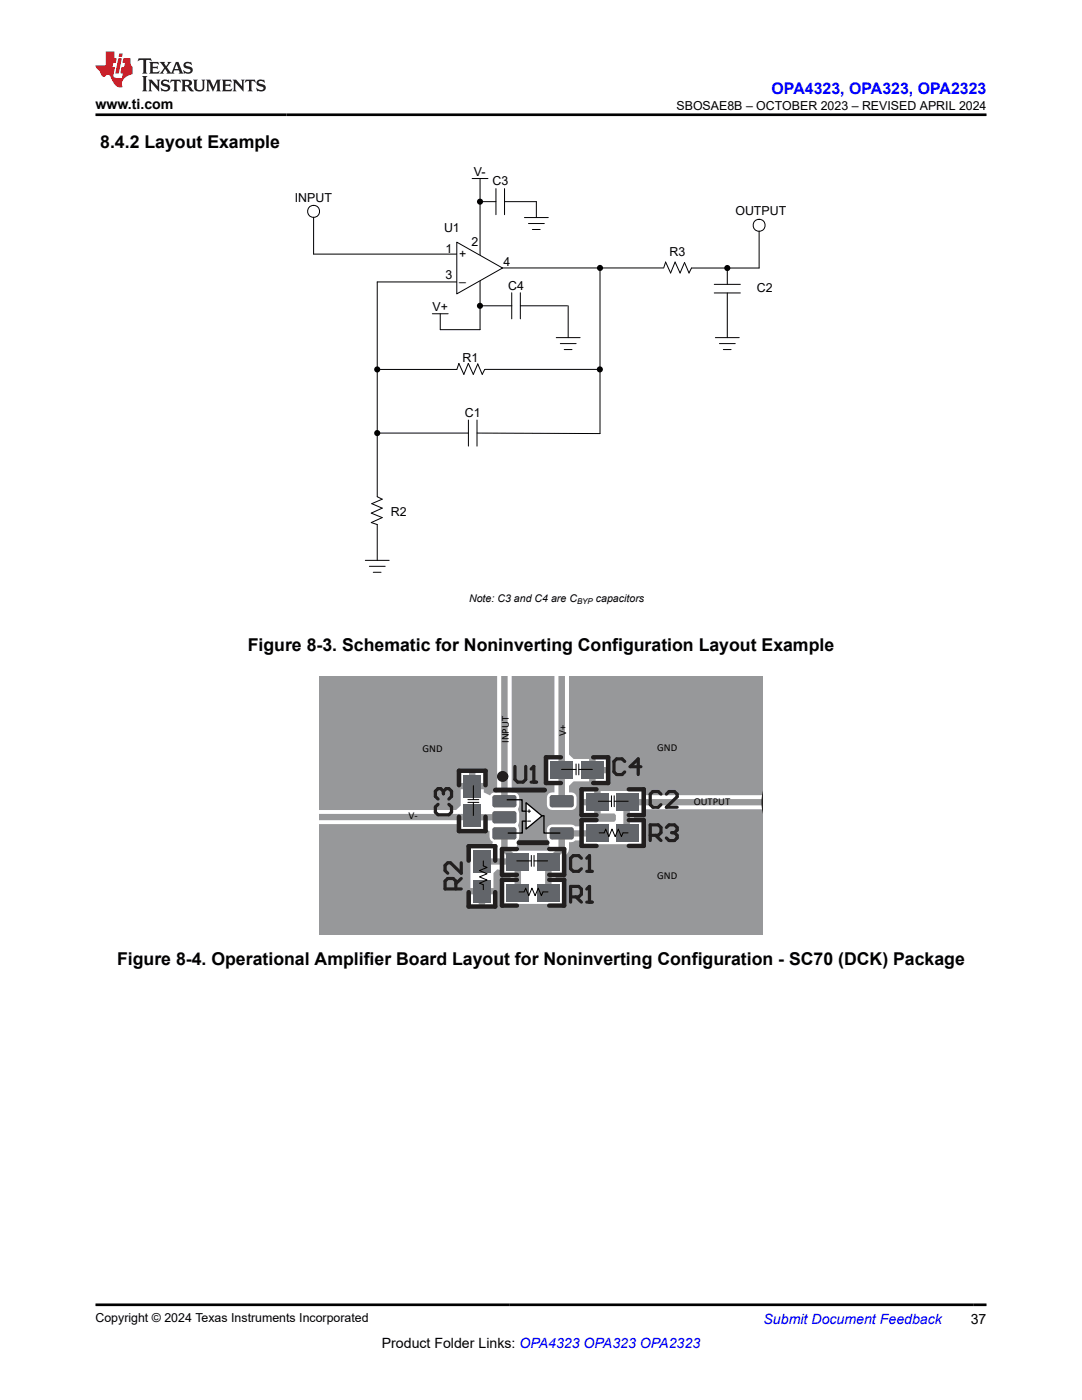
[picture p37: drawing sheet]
<svg xmlns="http://www.w3.org/2000/svg" width="216mm" height="279mm" viewBox="0 0 216 279" stroke-linecap="round" stroke-linejoin="round" font-family="sans-serif">
<defs><g id="words">
<g font-size="3.5">
<text x="20" y="29.6">8.4.2 Layout Example</text>
<text x="49.4" y="130">Figure 8-3. Schematic for Noninverting Configuration Layout Example</text>
<text x="23.4" y="192.5">Figure 8-4. Operational Amplifier Board Layout for Noninverting Configuration - SC70 (DCK) Package</text>
</g>
<text font-size="3.2" fill="#00f" x="154" y="18.7">OPA4323, OPA323, OPA2323</text>
<g font-size="2.8">
<text x="19.1" y="21.8">www.ti.com</text>
<text x="76.2" y="269">Product Folder Links: OPA4323 OPA323 OPA2323</text>
<text x="193.7" y="264.2">37</text>
</g>
<text font-size="2.8" fill="#00f" x="152.4" y="264.2">Submit Document Feedback</text>
<g font-size="2.5">
<text x="135" y="21.9">SBOSAE8B – OCTOBER 2023 – REVISED APRIL 2024</text>
<text x="94.6" y="35">V-</text>
<text x="58.8" y="40.3">INPUT</text>
<text x="98.3" y="37">C3</text>
<text x="88.6" y="46.3">U1</text>
<text x="146.7" y="43">OUTPUT</text>
<text x="88.9" y="50.4">1</text>
<text x="91.6" y="51.5">+</text>
<text x="94.1" y="49.1">2</text>
<text x="100.4" y="53">4</text>
<text x="133.6" y="51.1">R3</text>
<text x="88.9" y="55.7">3</text>
<text x="91.6" y="57">–</text>
<text x="101.4" y="57.8">C4</text>
<text x="151" y="58.3">C2</text>
<text x="86.3" y="62">V+</text>
<text x="92.3" y="72.2">R1</text>
<text x="92.7" y="83.2">C1</text>
<text x="78" y="103">R2</text>
<text x="19" y="263.9">Copyright © 2024 Texas Instruments Incorporated</text>
</g>
<g font-size="2.1">
<text x="93.6" y="120.1">Note: C3 and C4 are C</text>
<text x="118.9" y="120.1">capacitors</text>
<text x="101.5" y="148.3" transform="rotate(-90 101.5 148.3)">INPUT</text>
<text x="112.9" y="146.9" transform="rotate(-90 112.9 146.9)">V+</text>
<text x="131.1" y="149.8">GND</text>
<text x="84.3" y="150">GND</text>
<text x="138.4" y="160.6">OUTPUT</text>
<text x="81.5" y="163.5">V-</text>
<text x="131.1" y="175.4">GND</text>
</g>
<text font-size="1.6" x="115.1" y="120.6">BYP</text>
</g></defs>
<path d="M95.8 35.6v30.2M62.6 50.7h28.5M75.3 56.3h15.8M100.3 53.5h.1" fill="none" stroke="#000" stroke-width=".2"/>
<path d="M91.1 48.3l9.2 5.2-9.2 5.1z" fill="#fff"/>
<g fill="none" stroke="#000" stroke-width=".2">
<path d="M94.2 35.6h3.2M99 37.6v5.2M100.7 37.6v5.2M62.6 43.4v7.3M75.3 56.3v42.8l1 .5-2.1 .9 2.1 .9-2.2 1 2.2 .9-2.2 1 1.2 .4v7.1M91.1 48.3l9.2 5.2-9.2 5.1zM95.4 40.2h3.6M100.3 53.5h32M100.7 40.2h6.3v3.2M102.1 58.4v5.2M103.8 58.4v5.2M104.6 43.4h4.8"/>
<path d="M105.5 44.6h3.1M106.2 45.8h1.6M119.7 54.1v32.4l-24.5-.1M132.4 53.5l.4-1.2 1 2.2 .9-2.2 1 2.2 .9-2.1 .9 2.1 .5-1h13.5M142.5 56.7h5.2M142.5 58.5h5.2M145.1 53.6v3.1M145.1 58.5v8.9M151.5 46.1v7.4M75.8 73.7h15.3M86.3 62.6h3.1M87.8 62.6v3.2h8"/>
<path d="M91.2 73.7l.4-1.2 1 2.2 .8-2.2 1 2.2 .9-2.1 .9 2.1 .5-1M96.3 61h5.8M96.8 73.7h22.3M103.8 61h9.4M111 67.4h4.8M111.8 68.6h3.2M112.6 69.8h1.5M113.4 61v6.4M142.7 67.4h4.8M143.6 68.6h3.1M144.3 69.8h1.6M75.8 86.4h17.7"/>
<path d="M93.5 83.8v5.2M95.2 83.8v5.2M72.9 111.8h4.8M73.7 113h3.2M74.5 114.2h1.5"/>
<circle cx="62.6" cy="42.2" r="1.2"/>
<circle cx="151.5" cy="45" r="1.2"/>
</g>
<g fill="#000">
<circle cx="95.8" cy="40.2" r=".61"/>
<circle cx="119.7" cy="53.5" r=".61"/>
<circle cx="145.1" cy="53.5" r=".61"/>
<circle cx="75.3" cy="73.7" r=".61"/>
<circle cx="95.8" cy="61" r=".61"/>
<circle cx="119.7" cy="73.7" r=".61"/>
<circle cx="75.3" cy="86.4" r=".61"/>
</g>
<path d="M63.6 134.9h88.7v51.6h-88.7zM94.2 134.9h12.9zM121 134.9h2.7zM117.1 134.9h2.6zM121 134.9h2.7zM117.1 134.9h2.6zM118.8 151.5v1.6h2.2v-1.6zM63.6 151.9v2.6zM63.6 151.9v2.6zM118.8 154.3v1.6h2.2v-1.6zM108.9 134.9h1.7v16.6h-1.3v4.4h1.3v2.2a1.19 1.19 0 0 0-1.5 1.1v1.4a1.04 1.04 0 0 0 1.1 1.1h3.8a1.04 1.04 0 0 0 1-1.1v-1.4a1.14 1.14 0 0 0-1.5-1.1v-1.3l.9-.9h3.2v-4.4h-3.2l-.9-.9v-15.7h2.1zM94.9 154.2v2.1h1.6v-2.1zM91.9 154.2v2.1h1.7v-2.1zM63.6 155.8v2.6zM63.6 155.8v2.6zM63.6 159.8v6.5v-1.8h28.3v1h4.6l1.2 .3 .1 1.7 .5 .5-.2 1.2h-4.2v8h4.6v-3l.7-.7 1.3 .2v.5h1.4v1.7h-1.4v4.5h11.7v-4.5h-1.3v-1.7h1.3v-2.9a2.76 2.76 0 0 0 1.3-3.2 1.27 1.27 0 0 0 1.3-.4h1.6v.8h11.7v-4.5h-1.6v-1.7h1.6v-.8h24.2v4.9v-12.6v4.9h-24.2v-.8h-8.3v4.4h2.8l.3 .4v1l-.3 .3h-6.2v.9h-1.6l-.8-.3h-3.8a1.05 1.05 0 0 0-1.1 1v1.5l.3 .7 .2 1.4-.4 .6h-5.7l-.4-.6 .2-1.4a3.1 3.1 0 0 0 .1-3.1 4.2 4.2 0 0 0 0-3.2 3.7 3.7 0 0 0-.1-3.1l-.3-.2-.9-.1v-23.2h-2.9v23.2a1.44 1.44 0 0 0-1.5 .6l-1.2-.6v-.6h-4.6v3.3l-.9 .9h-27.4zM116.4 157.9v1.6h2.2v-1.6zM116.4 160.7v1.6h2.2v-1.6zM96.8 178.5v2.1h1.7v-2.1zM93.9 178.5v2.1h1.6v-2.1z" fill-rule="evenodd" fill="#97989a"/>
<path d="M100.6 134.9v25M112.1 134.9v25M63.6 163.1h30.9M94.5 163.1h6.1M100.6 166.3v3.1l2.6 2.5h-6.8M103.3 172v6.2M118.9 166.3h-6.8v3.1l-2.7 2.6v6.2M152.3 160.1h-27.3v6.1" fill="none" stroke="#97989a" stroke-width="1.3"/>
<g fill="#97989a">
<path d="M94.6 175.9h3.1v3.9h-3.1z" fill-rule="evenodd"/>
<path d="M98.5 162.4l.2-.3h3.9l.2 .3v1.5l-.2 .2h-3.9l-.2-.2z" fill-rule="evenodd"/>
<path d="M98.5 162.4h.2zM98.6 162.2l.1-.1v.3h-.2z" fill-rule="evenodd"/>
<path d="M98.7 163.9v.2zM98.5 163.9h.2v.2z" fill-rule="evenodd"/>
<path d="M102.6 163.9h.2zM102.6 163.9h.2l-.2 .2z" fill-rule="evenodd"/>
<path d="M102.6 162.1v.3zM102.6 162.1l.2 .3h-.2z" fill-rule="evenodd"/>
<path d="M98.5 165.6l.2-.3h3.9l.2 .3v1.5l-.2 .2h-3.9l-.2-.2z" fill-rule="evenodd"/>
<path d="M98.5 165.6h.2zM98.6 165.4l.1-.1v.3h-.2z" fill-rule="evenodd"/>
<path d="M98.7 167.1v.2zM98.5 167.1h.2v.2z" fill-rule="evenodd"/>
<path d="M102.6 167.1h.2zM102.6 167.1h.2l-.2 .2z" fill-rule="evenodd"/>
<path d="M102.6 165.3v.3zM102.6 165.3l.2 .3h-.2z" fill-rule="evenodd"/>
<path d="M107.4 176.7h4.1v2.9h-4.1z" fill-rule="evenodd"/>
<path d="M117.2 164.8h4v2.9h-4z" fill-rule="evenodd"/>
<path d="M116.2 152.2h4v3h-4z" fill-rule="evenodd"/>
<path d="M98.5 159.2l.2-.3h3.9l.2 .3v1.4l-.2 .3h-3.9l-.2-.3z" fill-rule="evenodd"/>
<path d="M98.5 159.2h.2zM98.6 159l.1-.1v.3h-.2z" fill-rule="evenodd"/>
<path d="M98.7 160.6v.3zM98.5 160.6h.2v.3z" fill-rule="evenodd"/>
<path d="M102.6 160.6h.2zM102.6 160.6h.2l-.2 .3z" fill-rule="evenodd"/>
<path d="M102.6 158.9v.3zM102.6 158.9l.2 .3h-.2z" fill-rule="evenodd"/>
<path d="M94.6 170h3.1v3.9h-3.1z" fill-rule="evenodd"/>
<path d="M107.4 170.5h4.1v3h-4.1z" fill-rule="evenodd"/>
<path d="M117.2 158.6h4v3h-4z" fill-rule="evenodd"/>
<path d="M101.3 176.7h4.1v2.9h-4.1z" fill-rule="evenodd"/>
<path d="M109.9 165.6l.3-.3h3.8l.2 .3v1.5l-.2 .2h-3.8l-.3-.2z" fill-rule="evenodd"/>
<path d="M109.9 165.6h.3zM110 165.4l.2-.1v.3h-.3z" fill-rule="evenodd"/>
<path d="M110.2 167.1v.2zM109.9 167.1h.3v.2z" fill-rule="evenodd"/>
<path d="M114 167.1h.2zM114 167.1h.2l-.2 .2z" fill-rule="evenodd"/>
<path d="M114 165.3v.3zM114 165.3l.2 .3h-.2z" fill-rule="evenodd"/>
<path d="M92.7 154.9h3.1v4h-3.1z" fill-rule="evenodd"/>
<path d="M110.1 152.2h4v3h-4z" fill-rule="evenodd"/>
<path d="M123.3 164.8h4v2.9h-4z" fill-rule="evenodd"/>
<path d="M109.9 159.2l.3-.3h3.8l.2 .3v1.4l-.2 .3h-3.8l-.3-.3z" fill-rule="evenodd"/>
<path d="M109.9 159.2h.3zM110 159l.2-.1v.3h-.3z" fill-rule="evenodd"/>
<path d="M110.2 160.6v.3zM109.9 160.6h.3v.3z" fill-rule="evenodd"/>
<path d="M114 160.6h.2zM114 160.6h.2l-.2 .3z" fill-rule="evenodd"/>
<path d="M114 158.9v.3zM114 158.9l.2 .3h-.2z" fill-rule="evenodd"/>
<path d="M92.7 160.8h3.1v4h-3.1z" fill-rule="evenodd"/>
<path d="M101.3 170.5h4.1v3h-4.1z" fill-rule="evenodd"/>
<path d="M123.3 158.6h4v3h-4z" fill-rule="evenodd"/>
</g>
<g fill="none" stroke="#221f1f" stroke-width=".89">
<path d="M91.6 156.7v-2.9h5.3v2.9M111.9 151.1h-3v5.2h3M118.4 151.1h2.9v5.2h-2.9M119 157.5h-3v5.2h3M125.5 157.5h2.9v5.2h-2.9M91.6 163v2.9h5.3v-2.9M93.5 171.8v-2.9h5.3v2.9M93.5 178v2.9h5.3v-2.9M103.1 169.4h-2.9v5.2h2.9M103.1 175.6h-2.9v5.1h2.9M109.6 175.6h3v5.1h-3M109.6 169.4h3v5.2h-3"/>
<path d="M119 163.7h-3v5.1h3M125.5 163.7h2.9v5.1h-2.9"/>
</g>
<path d="M98.9 157.7h9.8M103.6 168.2h5.6" fill="none" stroke="#221f1f" stroke-width="1"/>
<g fill="none" stroke="#221f1f" stroke-width=".64">
<path d="M88.5 157.9l-.6-.5h-.5l-.5 .5v1l.5 .6M88.5 157.9l.5-.5h.6l.5 .5v1l-.5 .6M88.5 157.9v.5M102.8 153v2.6l.5 .5h1.1l.5-.5v-2.6M106 156.1h1.1M106 153.5l.5-.5v3.1M124.7 152l-.6-.6h-1.1l-.5 .6v2.1l.5 .5h1.1l.6-.5M127.9 153h-2.2l1.6-1.6v3.2M131.9 158.5l-.5-.5h-1.1l-.6 .5v2.1l.6 .5h1.1l.5-.5M133 158.5l.5-.5h1.1l.5 .5v.5l-2.1 2.1h2.1M87.4 160.5l-.5 .5v1.1l.5 .5h2.2l.5-.5v-1.1l-.5-.5M91 177.4v-1.6l-.6-.5h-1.1l-.5 .5v1.6h3.2"/>
<path d="M92 172.2v2.1l-2.1-2.1h-.6l-.5 .5v1l.5 .6M92 175.3l-1 1.1M113.9 179h1.6l.5-.5v-1.1l-.5-.5h-1.6v3.1M114.9 179l1.1 1M116 171.3l-.5-.5h-1.1l-.5 .5v2.1l.5 .5h1.1l.5-.5M117.1 171.3l.5-.5v3.1M117.1 177.4l.5-.5v3.1M117.1 173.9h1.1M129.7 166.7h1.7l.5-.5v-1.1l-.5-.5h-1.7v3.2M130.8 166.7l1.1 1.1M133 165.1l.5-.5h1.1l.5 .5v.6l-.5 .5M134 166.2h.6"/>
<path d="M134.6 166.2l.5 .5v.5l-.5 .6h-1.1l-.5-.6M117.1 180h1.1"/>
</g>
<circle cx="100.3" cy="155" r=".48" fill="none" stroke="#221f1f" stroke-width="1.3"/>
<g fill="#62656a">
<path d="M94.4 175.6h3.5v4.5h-3.5z" fill-rule="evenodd"/>
<path d="M98.2 162.4l.5-.5h3.9l.5 .5v1.5l-.5 .4h-3.9l-.5-.4z" fill-rule="evenodd"/>
<path d="M98.2 162.4h.5zM98.3 162.1l.4-.2v.5h-.5z" fill-rule="evenodd"/>
<path d="M98.7 163.9v.4zM98.2 163.9h.5v.4h-.2z" fill-rule="evenodd"/>
<path d="M102.6 163.9h.5zM102.6 163.9h.5l-.1 .2-.4 .2z" fill-rule="evenodd"/>
<path d="M102.6 161.9v.5zM102.6 161.9l.4 .2 .1 .3h-.5z" fill-rule="evenodd"/>
<path d="M98.2 165.6l.5-.5h3.9l.5 .5v1.5l-.5 .5h-3.9l-.5-.5z" fill-rule="evenodd"/>
<path d="M98.2 165.6h.5zM98.3 165.3l.4-.2v.5h-.5z" fill-rule="evenodd"/>
<path d="M98.7 167.1v.5zM98.2 167.1h.5v.5l-.2-.1z" fill-rule="evenodd"/>
<path d="M102.6 167.1h.5zM102.6 167.1h.5l-.3 .4-.2 .1z" fill-rule="evenodd"/>
<path d="M102.6 165.1v.5zM102.6 165.1l.2 .1 .3 .4h-.5z" fill-rule="evenodd"/>
<path d="M107.1 176.4h4.6v3.5h-4.6z" fill-rule="evenodd"/>
<path d="M116.9 164.5h4.6v3.5h-4.6z" fill-rule="evenodd"/>
<path d="M115.9 152h4.6v3.4h-4.6z" fill-rule="evenodd"/>
<path d="M98.2 159.2l.5-.5h3.9l.5 .5v1.4l-.5 .5h-3.9l-.5-.5z" fill-rule="evenodd"/>
<path d="M98.2 159.2h.5zM98.3 158.9l.4-.2v.5h-.5z" fill-rule="evenodd"/>
<path d="M98.7 160.6v.5zM98.2 160.6h.5v.5h-.2z" fill-rule="evenodd"/>
<path d="M102.6 160.6h.5zM102.6 160.6h.5l-.3 .5h-.2z" fill-rule="evenodd"/>
<path d="M102.6 158.7v.5zM102.6 158.7h.2l.3 .5h-.5z" fill-rule="evenodd"/>
<path d="M94.4 169.7h3.5v4.5h-3.5z" fill-rule="evenodd"/>
<path d="M107.1 170.3h4.6v3.4h-4.6z" fill-rule="evenodd"/>
<path d="M116.9 158.4h4.6v3.4h-4.6z" fill-rule="evenodd"/>
<path d="M101 176.4h4.6v3.5h-4.6z" fill-rule="evenodd"/>
<path d="M109.7 165.6l.5-.5h3.8l.5 .5v1.5l-.5 .5h-3.8l-.5-.5z" fill-rule="evenodd"/>
<path d="M109.7 165.6h.5zM109.7 165.3l.5-.2v.5h-.5z" fill-rule="evenodd"/>
<path d="M110.2 167.1v.5zM109.7 167.1h.5v.5l-.3-.1z" fill-rule="evenodd"/>
<path d="M114 167.1h.5zM114 167.1h.5l-.2 .4-.3 .1z" fill-rule="evenodd"/>
<path d="M114 165.1v.5zM114 165.1l.3 .1 .2 .4h-.5z" fill-rule="evenodd"/>
<path d="M92.5 154.7h3.5v4.4h-3.5z" fill-rule="evenodd"/>
<path d="M109.8 152h4.6v3.4h-4.6z" fill-rule="evenodd"/>
<path d="M123 164.5h4.6v3.5h-4.6z" fill-rule="evenodd"/>
<path d="M109.7 159.2l.5-.5h3.8l.5 .5v1.4l-.5 .5h-3.8l-.5-.5z" fill-rule="evenodd"/>
<path d="M109.7 159.2h.5zM109.7 158.9l.5-.2v.5h-.5z" fill-rule="evenodd"/>
<path d="M110.2 160.6v.5zM109.7 160.6h.5v.5h-.3z" fill-rule="evenodd"/>
<path d="M114 160.6h.5zM114 160.6h.5l-.2 .5h-.3z" fill-rule="evenodd"/>
<path d="M114 158.7v.5zM114 158.7h.3l.2 .5h-.5z" fill-rule="evenodd"/>
<path d="M92.5 160.6h3.5v4.4h-3.5z" fill-rule="evenodd"/>
<path d="M101 170.3h4.6v3.4h-4.6z" fill-rule="evenodd"/>
<path d="M123 158.4h4.6v3.4h-4.6z" fill-rule="evenodd"/>
</g>
<g fill="none" stroke="#000" stroke-width=".2">
<path d="M93.4 159.6h2.1M94.5 156.8v2.8M112 153.6h2.9M114.9 152.5v2.1M115.5 152.5v2.1M115.5 153.6h2.7M119.4 159.9h2.6M122 158.8v2.2M122.6 158.8v2.2M122.6 159.9h2.7M93.4 160.1h2.1M94.5 160.1v2.6"/>
<path d="M96.4 171.8v1l.8 .3-1.5 .6 1.5 .7-1.5 .6 1.5 .6-1.5 .7 .7 .3v1M103.1 171.8h2.9M103.6 178h1l.3-.8 .6 1.6 .6-1.6 .7 1.6 .6-1.6 .6 1.6 .3-.8h1M106 170.7v2.2M106.6 170.7v2.2M106.6 171.8h2.7M119.6 166.2h.9l.4-.7 .6 1.5 .6-1.5 .6 1.5 .7-1.5 .6 1.5 .3-.8h1"/>
</g>
<path d="M105 160.2l3.1 2.6-3.1 2.7z" fill-rule="evenodd" fill="#fff"/>
<path d="M101.2 159.6h3v2.3h.8M105 160.2l3.1 2.6-3.1 2.7zM105 163.9h-.8v2.4h-2.8M108.1 162.8h.4M108.5 162.9v3.4h3.2" fill="none" stroke="#000" stroke-width=".26"/>
<path d="M105.3 161.9h.6M105.3 163.9h.6M105.6 161.6v.6" fill="none" stroke="#000" stroke-width=".2"/>
<path d="M27.7 11.6l-.2 .6 .5-.2h.6v.1v2.2l-.2 .4h1l-.2-.4v-2.2v-.1h.5l.5 .2-.1-.6zM29.8 12.4l.2 .3v1.6l-.2 .4h1.9l.1-.6a1.08 1.08 0 0 1-1.3 .2v-.7h.6l.4 .2v-.7l-.4 .2h-.6v-.5l.2-.2a1 1 0 0 1 1 .3l-.1-.5zM31.8 12.4l1 1.1-1 1.2h.9l-.2-.2 .4-.8 .5 .8-.2 .2h1.6l-.2-.2 .1-.5h1l.1 .5-.1 .2h.9l-.2-.4-.8-1.9h-.5l-1 2.1-.8-1.1 .9-1h-.8l.2 .2-.5 .6-.3-.6 .1-.2zM35.2 12.8l.4 1h-.8zM36.8 12.5a.65 .65 0 0 0-.2 .7 .65 .65 0 0 0 .6 .5l.7 .1 .1 .3a.79 .79 0 0 1-.7 .4 .79 .79 0 0 1-.7-.5l.1 .7 .2-.1a.93 .93 0 0 0 1.1 0 .93 .93 0 0 0 .4-.9 1.46 1.46 0 0 0-1.2-.6l-.1-.3a1.09 1.09 0 0 1 1.2 .2l-.2-.6-.1 .1-.6-.2zM28.4 15.2l.2 .4v2.2l-.2 .4h1l-.2-.4v-2.2l.2-.4zM29.6 15.9l.2 .4v1.5l-.2 .4h.8l-.3-.4v-1.3l1.7 1.8v-2l.2-.4h-.8l.2 .2 .1 1.1-1.2-1.3zM32.3 16a.65 .65 0 0 0-.2 .8 .65 .65 0 0 0 .7 .4l.6 .2 .1 .2a.79 .79 0 0 1-.7 .4 .79 .79 0 0 1-.7-.5l.1 .7 .2-.1a.93 .93 0 0 0 1.1 .1 .93 .93 0 0 0 .4-1 1.46 1.46 0 0 0-1.2-.5l-.1-.4a1.09 1.09 0 0 1 1.2 .2l-.2-.6-.1 .1-.6-.1zM34.1 15.9l-.1 .6a.63 .63 0 0 1 .7-.3l.1 1.6-.3 .4h1l-.2-.4v-1.6a.66 .66 0 0 1 .8 .3l-.1-.6zM36.2 15.9l.2 .4v1.5l-.2 .4h.9l-.2-.2v-.7h.5l.1 .2a.79 .79 0 0 0 1.2 .6l-1-.9a.61 .61 0 0 0 .6-.6 .61 .61 0 0 0-.5-.7zM36.9 16.2h.2a.47 .47 0 0 1 .5 .1 .47 .47 0 0 1 .1 .5l-.2 .1-.6 .1zM38.5 15.9l.2 .2a2.27 2.27 0 0 0 .4 2 1.04 1.04 0 0 0 1.7-.7v-1.3l.2-.2h-.8l.2 .4v1.1a.6 .6 0 0 1-.6 .6 .6 .6 0 0 1-.6-.6v-1.1l.3-.4zM41.1 15.9l.2 .4v1.5l-.2 .4h.7l-.2-.4v-1.4l.9 1.9 .8-1.9v1.4l-.2 .4h1l-.3-.4v-1.5l.3-.4h-.8l-.7 1.5-.7-1.5zM44.3 15.9l.2 .4v1.5l-.2 .4h1.9l.1-.6a1.09 1.09 0 0 1-1.3 .2v-.7h.6l.4 .2v-.6l-.4 .2h-.6v-.6l.2-.1a1.01 1.01 0 0 1 1 .3l-.1-.6zM46.4 15.9l.3 .4v1.5l-.3 .4h.8l-.2-.4v-1.3l1.6 1.8v-2l.2-.4h-.7l.2 .2v1.1l-1.2-1.3zM49 15.9l-.1 .6a.63 .63 0 0 1 .8-.3v1.6l-.3 .4h1l-.2-.4v-1.6a.66 .66 0 0 1 .8 .3l-.1-.6zM51.4 16a.65 .65 0 0 0-.2 .8 .65 .65 0 0 0 .6 .4l.6 .2 .2 .2a.79 .79 0 0 1-.8 .4 .79 .79 0 0 1-.6-.5l.1 .7 .2-.1a.93 .93 0 0 0 1 .1 .93 .93 0 0 0 .5-1 1.46 1.46 0 0 0-1.3-.5l-.1-.4a1.09 1.09 0 0 1 1.3 .2l-.2-.6-.2 .1-.5-.1z" fill="#231f20"/>
<path d="M21.1 10.3v2.7h-2.1l.1 .4 .9 1a.95 .95 0 0 0 .9 .9 .59 .59 0 0 1 .6-.4 .59 .59 0 0 1 .5 .3l.4 .8a1.59 1.59 0 0 0 2.1 1.4 1.61 1.61 0 0 1 1-2.3l1-.3-.1-1.5a1.59 1.59 0 0 1-.4-1.7h-1.4l-.2 .9h.5l-.1 .9h-.5l-.2 .9v.3l.4 .1-.2 .9h-.6a.73 .73 0 0 1-1.1-.7l.3-1.5h-.5l.2-.9h.5l.2-.9h-.5v-1.3zM23.6 11.6l-.6 3.1h.7l.6-3.1zM23.8 10.7l-.1 .6h.7l.1-.6z" fill="#ed1c24"/>
<path d="M19 22.9h177.8M19 260.4h177.8" fill="none" stroke="#000" stroke-width=".53"/>
<use href="#words"/>
</svg>
